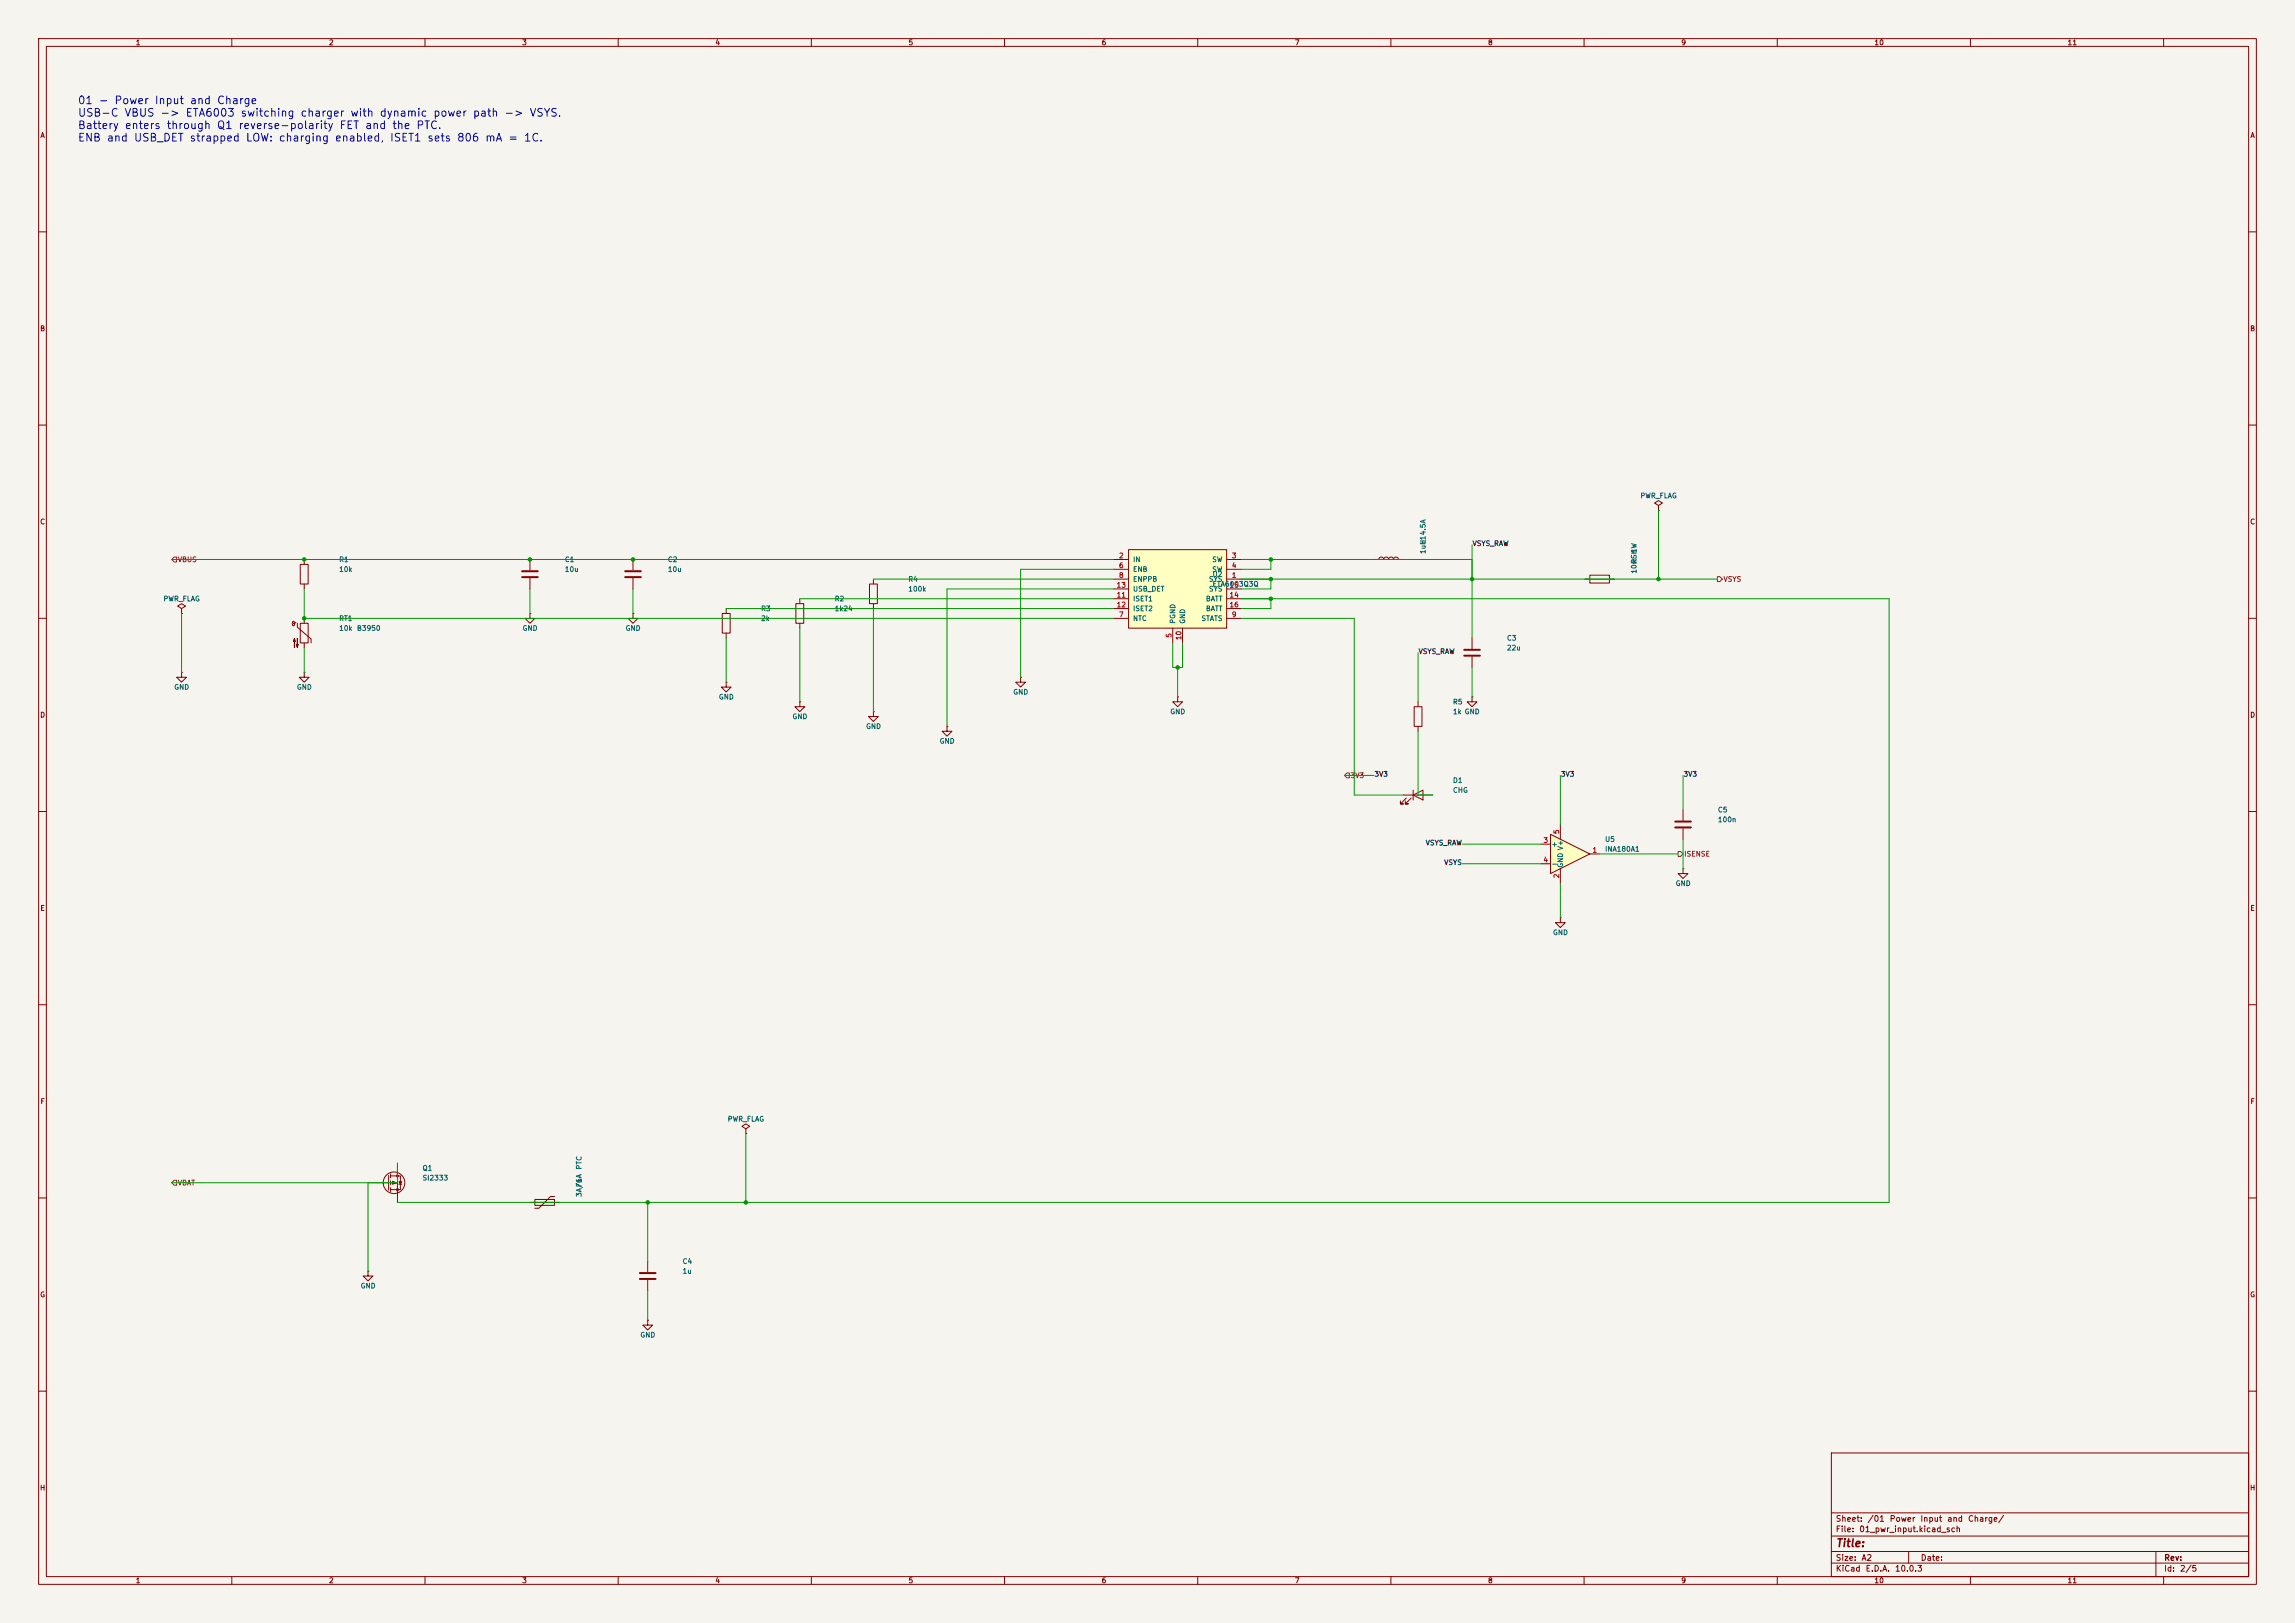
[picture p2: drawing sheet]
<svg xmlns="http://www.w3.org/2000/svg" width="594mm" height="420mm" viewBox="0 0 594 420" stroke-linecap="round" stroke-linejoin="round" font-family="sans-serif">
<defs><g id="words">
<g font-size="2" fill="#0000c2">
<text x="20" y="27.5">01 - Power Input and Charge</text>
<text x="20" y="30.7">USB-C VBUS -&gt; ETA6003 switching charger with dynamic power path -&gt; VSYS.</text>
<text x="20" y="33.9">Battery enters through Q1 reverse-polarity FET and the PTC.</text>
<text x="20" y="37.1">ENB and USB_DET strapped LOW: charging enabled, ISET1 sets 806 mA = 1C.</text>
</g>
<text font-size="2" fill="#840000" x="475" y="400.8">Title:</text>
<g font-size="1.5" fill="#840000">
<text x="475" y="394.1">Sheet:</text>
<text x="483.2" y="394.1">/01</text>
<text x="489" y="394.1">Power</text>
<text x="496.9" y="394.1">Input</text>
<text x="503.8" y="394.1">and</text>
<text x="509.2" y="394.1">Charge/</text>
<text x="475" y="396.8">File:</text>
<text x="481.1" y="396.8">01_pwr_input.kicad_sch</text>
<text x="475" y="407">KiCad</text>
<text x="475" y="404.2">Size:</text>
<text x="481.7" y="404.2">A2</text>
<text x="482.7" y="407">E.D.A.</text>
<text x="490.3" y="407">10.0.3</text>
<text x="497" y="404.2">Date:</text>
<text x="560" y="404.2">Rev:</text>
<text x="560" y="407">Id:</text>
<text x="564.1" y="407">2/5</text>
</g>
<g font-size="1.3" fill="#840000">
<text x="35" y="12">1</text>
<text x="85" y="12">2</text>
<text x="135" y="12">3</text>
<text x="185" y="12">4</text>
<text x="235" y="12">5</text>
<text x="285" y="12">6</text>
<text x="335" y="12">7</text>
<text x="385" y="12">8</text>
<text x="435" y="12">9</text>
<text x="485" y="12">10</text>
<text x="535" y="12">11</text>
<text x="10.3" y="36">A</text>
<text x="582.3" y="36">A</text>
<text x="10.3" y="86">B</text>
<text x="582.3" y="86">B</text>
<text x="10.3" y="136">C</text>
<text x="582.3" y="136">C</text>
<text x="10.3" y="186">D</text>
<text x="582.3" y="186">D</text>
<text x="10.3" y="236">E</text>
<text x="582.3" y="236">E</text>
<text x="10.3" y="286">F</text>
<text x="582.3" y="286">F</text>
<text x="10.3" y="336">G</text>
<text x="582.3" y="336">G</text>
<text x="10.2" y="386">H</text>
<text x="582.2" y="386">H</text>
<text x="35" y="410">1</text>
<text x="85" y="410">2</text>
<text x="135" y="410">3</text>
<text x="185" y="410">4</text>
<text x="235" y="410">5</text>
<text x="285" y="410">6</text>
<text x="335" y="410">7</text>
<text x="385" y="410">8</text>
<text x="435" y="410">9</text>
<text x="485" y="410">10</text>
<text x="535" y="410">11</text>
</g>
<g font-size="1.3" fill="#006464">
<text x="424.4" y="129.2">PWR_FLAG</text>
<text x="369.3" y="143.5" transform="rotate(-90 369.3 143.5)">1uH</text>
<text x="369.3" y="141" transform="rotate(-90 369.3 141)">L14.5A</text>
<text x="423.9" y="143.3" transform="rotate(-90 423.9 143.3)">1W</text>
<text x="87.6" y="145.8">R1</text>
<text x="87.6" y="148.3">10k</text>
<text x="146.1" y="145.8">C1</text>
<text x="146.1" y="148.3">10u</text>
<text x="172.7" y="145.8">C2</text>
<text x="172.7" y="148.3">10u</text>
<text x="293.1" y="145.8">IN</text>
<text x="293.1" y="148.3">ENB</text>
<text x="313.6" y="145.8">SW</text>
<text x="313.6" y="148.3">SW</text>
<text x="313.7" y="149.6">U2</text>
<text x="423.9" y="148.6" transform="rotate(-90 423.9 148.6)">10m</text>
<text x="423.9" y="146" transform="rotate(-90 423.9 146)">RSH</text>
<text x="42.2" y="155.9">PWR_FLAG</text>
<text x="215.9" y="155.9">R2</text>
<text x="235" y="150.8">R4</text>
<text x="235" y="153.4">100k</text>
<text x="293.1" y="150.8">ENPPB</text>
<text x="293.1" y="155.9">ISET1</text>
<text x="293.1" y="153.4">USB_DET</text>
<text x="312" y="155.9">BATT</text>
<text x="312.8" y="150.8">SYS</text>
<text x="312.8" y="153.4">SYS</text>
<text x="313.7" y="152.1">ETA6003Q3Q</text>
<text x="87.6" y="161">RT1</text>
<text x="196.9" y="158.5">R3</text>
<text x="196.9" y="161">2k</text>
<text x="215.9" y="158.5">1k24</text>
<text x="293.1" y="161">NTC</text>
<text x="293.1" y="158.5">ISET2</text>
<text x="304.5" y="161.5" transform="rotate(-90 304.5 161.5)">PGND</text>
<text x="307" y="161.5" transform="rotate(-90 307 161.5)">GND</text>
<text x="310.8" y="161">STATS</text>
<text x="312" y="158.5">BATT</text>
<text x="87.6" y="163.5">10k</text>
<text x="92.3" y="163.5">B3950</text>
<text x="135.1" y="163.5">GND</text>
<text x="161.8" y="163.5">GND</text>
<text x="389.9" y="166.1">C3</text>
<text x="389.9" y="168.6">22u</text>
<text x="45" y="178.8">GND</text>
<text x="76.7" y="178.8">GND</text>
<text x="185.9" y="181.3">GND</text>
<text x="262.1" y="180">GND</text>
<text x="302.8" y="185.1">GND</text>
<text x="375.9" y="182.6">R5</text>
<text x="375.9" y="185.1">1k GND</text>
<text x="205" y="186.4">GND</text>
<text x="224" y="188.9">GND</text>
<text x="243.1" y="192.7">GND</text>
<text x="375.9" y="202.9">D1</text>
<text x="375.9" y="205.4">CHG</text>
<text x="444.5" y="210.5">C5</text>
<text x="444.5" y="213.1">100n</text>
<text x="401.4" y="219.4">+</text>
<text x="415.3" y="220.7">INA180A1</text>
<text x="415.3" y="218.1">U5</text>
<text x="401.4" y="224.5">-</text>
<text x="404.8" y="224.7" transform="rotate(-90 404.8 224.7)">GND V+</text>
<text x="433.6" y="229.6">GND</text>
<text x="401.8" y="242.3">GND</text>
<text x="188.2" y="290.5">PWR_FLAG</text>
<text x="109.2" y="305.8">SI2333</text>
<text x="109.2" y="303.2">Q1</text>
<text x="150.8" y="302.8" transform="rotate(-90 150.8 302.8)">PTC</text>
<text x="150.8" y="309.9" transform="rotate(-90 150.8 309.9)">3A/6A</text>
<text x="150.8" y="307.3" transform="rotate(-90 150.8 307.3)">F1</text>
<text x="176.5" y="327.4">C4</text>
<text x="176.5" y="329.9">1u</text>
<text x="93.2" y="333.7">GND</text>
<text x="165.6" y="346.4">GND</text>
</g>
<g font-size="1.3" fill="#0f0f0f">
<text x="381" y="141.6">VSYS_RAW</text>
<text x="367" y="169.5">VSYS_RAW</text>
<text x="355.6" y="201.3">3V3</text>
<text x="403.9" y="201.3">3V3</text>
<text x="435.6" y="201.3">3V3</text>
<text x="368.9" y="219.1">VSYS_RAW</text>
<text x="373.7" y="224.1">VSYS</text>
</g>
<g font-size="1.3" fill="#725600">
<text x="45.9" y="145.8">VBUS</text>
<text x="446" y="150.8">VSYS</text>
<text x="349.4" y="201.6">3V3</text>
<text x="435.8" y="222">ISENSE</text>
<text x="45.9" y="307">VBAT</text>
</g>
<g font-size="1.3" fill="#a90000">
<text x="289.5" y="144.8">2</text>
<text x="289.5" y="147.3">6</text>
<text x="289.5" y="149.8">8</text>
<text x="318.7" y="149.8">1</text>
<text x="318.7" y="144.8">3</text>
<text x="318.7" y="147.3">4</text>
<text x="288.9" y="154.9">11</text>
<text x="288.9" y="152.4">13</text>
<text x="318.1" y="154.9">14</text>
<text x="318.1" y="152.4">15</text>
<text x="288.9" y="157.5">12</text>
<text x="289.5" y="160">7</text>
<text x="318.1" y="157.5">16</text>
<text x="318.7" y="160">9</text>
<text x="303.5" y="165.2" transform="rotate(-90 303.5 165.2)">5</text>
<text x="306" y="165.8" transform="rotate(-90 306 165.8)">10</text>
<text x="403.8" y="216" transform="rotate(-90 403.8 216)">5</text>
<text x="399.3" y="218.4">3</text>
<text x="412" y="221">1</text>
<text x="399.3" y="223.5">4</text>
<text x="403.8" y="227.4" transform="rotate(-90 403.8 227.4)">2</text>
</g>
</g></defs>
<path d="M0 0h594v420h-594z" fill="#f5f4ef" stroke="#f5f4ef" stroke-width=".26"/>
<g fill="none" stroke="#840000" stroke-width=".26">
<path d="M10 10h574v400h-574zM12 12h570v396h-570zM60 10v2M110 10v2M160 10v2M210 10v2M260 10v2M310 10v2M360 10v2M410 10v2M460 10v2M510 10v2"/>
<path d="M560 10v2M10 60h2M582 60h2M10 110h2M582 110h2M10 160h2M582 160h2M10 210h2M582 210h2M10 260h2M582 260h2M10 310h2"/>
<path d="M582 310h2M10 360h2M474 376h108v32h-108zM582 360h2M474 397.5h108M474 391.5h108M60 408v2M110 408v2M160 408v2M210 408v2M260 408v2M310 408v2"/>
<path d="M360 408v2M410 408v2M460 408v2M474 404.5h108M474 401.5h108M494 401.5v3M510 408v2M558 401.5v6.5M560 408v2"/>
</g>
<path d="M292.1 142.2h25.4v20.4h-25.4z" fill="#ffffc2"/>
<g fill="none" stroke="#840000" stroke-width=".26">
<path d="M429.3 130.8l1-.6-1-.7-1.1 .7 1.1 .6v1.3M429.3 132.1h.1M47 157.5l1-.7-1-.6-1 .6 1 .7v1.3M47 158.8h.1M77.7 146.1h2.1v5h-2.1zM78.7 144.8v1.3M78.7 151.1v1.3M137.2 158.8v1.2h1.2l-1.2 1.3-1.3-1.3h1.3M137.2 158.8h.1M137.2 144.8v2.8M137.2 149.6v2.8M163.8 158.8v1.2h1.3l-1.3 1.3-1.2-1.3h1.2"/>
<path d="M163.8 158.8h.1M163.8 144.8v2.8M163.8 149.6v2.8M186.9 158.8h2.1v5h-2.1zM188 157.5v1.3M206 156.2h2v5.1h-2zM207 154.9v1.3M225 151.1h2.1v5.1h-2.1zM226.1 149.9v1.2M226.1 156.2v1.3M288.3 149.9h3.8M288.3 144.8h3.8"/>
<path d="M288.3 147.3h3.8M288.3 154.9h3.8M288.3 157.5h3.8M288.3 152.4h3.8M292.1 142.2h25.4v20.4h-25.4zM317.5 149.9h3.8M317.5 144.8h3.8M317.5 147.3h3.8M317.5 154.9h3.8M317.5 157.5h3.8M317.5 152.4h3.8M355.6 144.8h1.3l.2-.5 .4-.2 .5 .2 .1 .5 .2-.5 .5-.2 .4 .2 .2 .5 .2-.5 .4-.2 .5 .2 .2 .5 .2-.5 .4-.2 .5 .2 .1 .5h1.3"/>
<path d="M410.2 149.9h1.3M411.5 148.8h5.1v2.1h-5.1zM416.6 149.9h1.2M47 174v1.3h1.3l-1.3 1.2-1.3-1.2h1.3M47 174h.1M75.6 161.4l.1 .3M76.6 161l-.3 .3h-.4l-.2-.3 .1-.2 .4 .1v.8l-.3 .2-.2-.2M77 161.3v1l3.5 3.1v1M77.7 161.3h2.1v5.1h-2.1zM78.7 174v1.3h1.3l-1.3 1.2-1.2-1.2h1.2M78.7 174h.1M78.7 160v1.3"/>
<path d="M78.7 166.4v1.2M188 176.5v1.3h1.2l-1.2 1.3-1.3-1.3h1.3M188 176.5h.1M188 163.8v1.3M207 161.3v1.3M264.2 175.3v1.2h1.2l-1.2 1.3-1.3-1.3h1.3M264.2 175.3h.1M288.3 160h3.8M303.5 162.6v3.8M306.1 162.6v3.8M317.5 160h3.8M381 165.1v2.8"/>
<path d="M381 169.9v2.8M207 181.6v1.3h1.3l-1.3 1.3-1.3-1.3h1.3M207 181.6h.1M226.1 184.2v1.2h1.2l-1.2 1.3-1.3-1.3h1.3M226.1 184.2h.1M245.1 188v1.2h1.3l-1.3 1.3-1.3-1.3h1.3M245.1 188h.1M304.8 180.3v1.3h1.3l-1.3 1.3-1.3-1.3h1.3M304.8 180.3h.1M381 180.3v1.3h1.3l-1.3 1.3-1.3-1.3h1.3M381 180.3h.1M363.2 205.7h7.6"/>
<path d="M364 206.5l-1.5 1.5h.7h-.7v-.7M365.3 206.5l-1.6 1.5h.8h-.8v-.7M365.8 205.7l2.5-1.2v2.5zM365.8 204.5v2.5M403.9 237.5v1.3h1.2l-1.2 1.2-1.3-1.2h1.3M403.9 237.5h.1M95.2 306.1h5.4M100.6 304.2v3.8M101.1 304.3h2.5v3.5h-2.5M101.1 306.1h1.8v5.1M101.1 303.8v1M101.1 305.6v1"/>
<path d="M101.1 307.3v1.1M102.9 301v3.3M103.3 305.8h.7l-.4 .7zM103.3 306.5h.7M137.2 311.2h7.6M138.4 310.4h5.1v1.5h-5.1zM143.5 309.6h-1l-3.1 3.1h-1M95.2 328.9v1.3h1.3l-1.3 1.3-1.2-1.3h1.2M95.2 328.9h.1M167.6 326.4v2.8M167.6 331.2v2.8M167.6 341.6v1.3h1.3l-1.3 1.3-1.2-1.3h1.2"/>
<path d="M167.6 341.6h.1"/>
<circle cx="102" cy="306.1" r="2.79"/>
</g>
<path d="M135.1 147.8h4.1M135.1 149.4h4.1M161.8 147.8h4.1M161.8 149.4h4.1M379 168.1h4M379 169.7h4M165.6 329.4h4.1M165.6 331h4.1" fill="none" stroke="#840000" stroke-width=".51"/>
<g fill="#840000" stroke="#840000" stroke-width=".26">
<path d="M101.6 305.7l1 .4-1 .4z"/>
<path d="M76.2 165.2l.3 .8h-.6l.3-.8v2.3z"/>
<path d="M77 165.2v2.3l-.3-.7h.5l-.2 .7z"/>
<circle cx="102.9" cy="304.3" r=".25"/>
<circle cx="102.9" cy="307.8" r=".25"/>
</g>
<path d="M401.3 215.9l10.2 5.1-10.2 5.1z" fill="#ffffc2"/>
<g fill="none" stroke="#840000" stroke-width=".26">
<path d="M366 182.9h2v5.1h-2zM367 181.6v1.3M367 188v1.2M398.8 218.4h2.5M401.3 215.9l10.2 5.1-10.2 5.1zM403.9 213.4v3.8M435.6 209.6v2.7M435.6 214.4v2.8M398.8 223.5h2.5M403.9 224.8v3.8M411.5 221h2.5M435.6 224.8v1.3h1.3l-1.3 1.2-1.3-1.2h1.3"/>
<path d="M435.6 224.8h.1M193 292.1l1.1-.6-1.1-.7-1 .7 1 .6v1.3M193 293.4h.1"/>
</g>
<path d="M433.6 212.6h4M433.6 214.1h4" fill="none" stroke="#840000" stroke-width=".51"/>
<path d="M44.4 144.8l.7-.7h.6v1.3h-.6zM444.5 149.2h.6l.7 .7-.7 .6h-.6zM348.6 200h.6v1.3h-.6l-.6-.6zM434.3 220.3h.7l.6 .7-.6 .6h-.7zM45.1 305.4h.6v1.3h-.6l-.7-.6z" fill="none" stroke="#725600" stroke-width=".26"/>
<g fill="none" stroke="#009600" stroke-width=".26">
<path d="M429.3 132.1v17.8M44.4 144.8h243.9M47 158.8v15.2M78.7 152.4v7.6h209.6M137.2 152.4v6.4M163.8 152.4v6.4M188 157.5h100.3M207 154.9h81.3M226.1 149.9h62.2M226.1 157.5v26.7M288.3 147.3h-24.1v28M288.3 152.4h-43.2v35.6"/>
<path d="M321.3 149.9h123.2M321.3 144.8h59.7M321.3 154.9h167.6v156.3h-386M328.9 144.8v2.5h-7.6M328.9 149.9v2.5h-7.6M328.9 154.9v2.6h-7.6M381 141v24.1M78.7 167.6v6.4M188 165.1v11.4M207 162.6v19M303.5 166.4v6.3h2.6v-6.3M304.8 172.7v7.6"/>
<path d="M321.3 160h29.2v45.7h12.7M367 168.9v12.7M381 172.7v7.6M367 189.2v16.5h3.8M348 200.7h7.6M378.5 218.4h20.3M403.9 200.7v12.7M435.6 200.7v8.9M435.6 217.2v7.6M378.5 223.5h20.3M403.9 228.6v8.9M414 221h20.3"/>
<path d="M193 293.4v17.8M95.2 306.1v22.8M102.9 301v5.1h-58.5M167.6 311.2v15.2M167.6 334v7.6"/>
</g>
<g fill="#009600" stroke="#009600" stroke-width=".26">
<circle cx="137.2" cy="144.8" r=".46"/>
<circle cx="78.7" cy="144.8" r=".46"/>
<circle cx="193" cy="311.2" r=".46"/>
<circle cx="167.6" cy="311.2" r=".46"/>
<circle cx="78.7" cy="160" r=".46"/>
<circle cx="163.8" cy="144.8" r=".46"/>
<circle cx="381" cy="149.9" r=".46"/>
<circle cx="429.3" cy="149.9" r=".46"/>
<circle cx="304.8" cy="172.7" r=".46"/>
<circle cx="328.9" cy="144.8" r=".46"/>
<circle cx="328.9" cy="149.9" r=".46"/>
<circle cx="328.9" cy="154.9" r=".46"/>
</g>
<use href="#words"/>
</svg>
